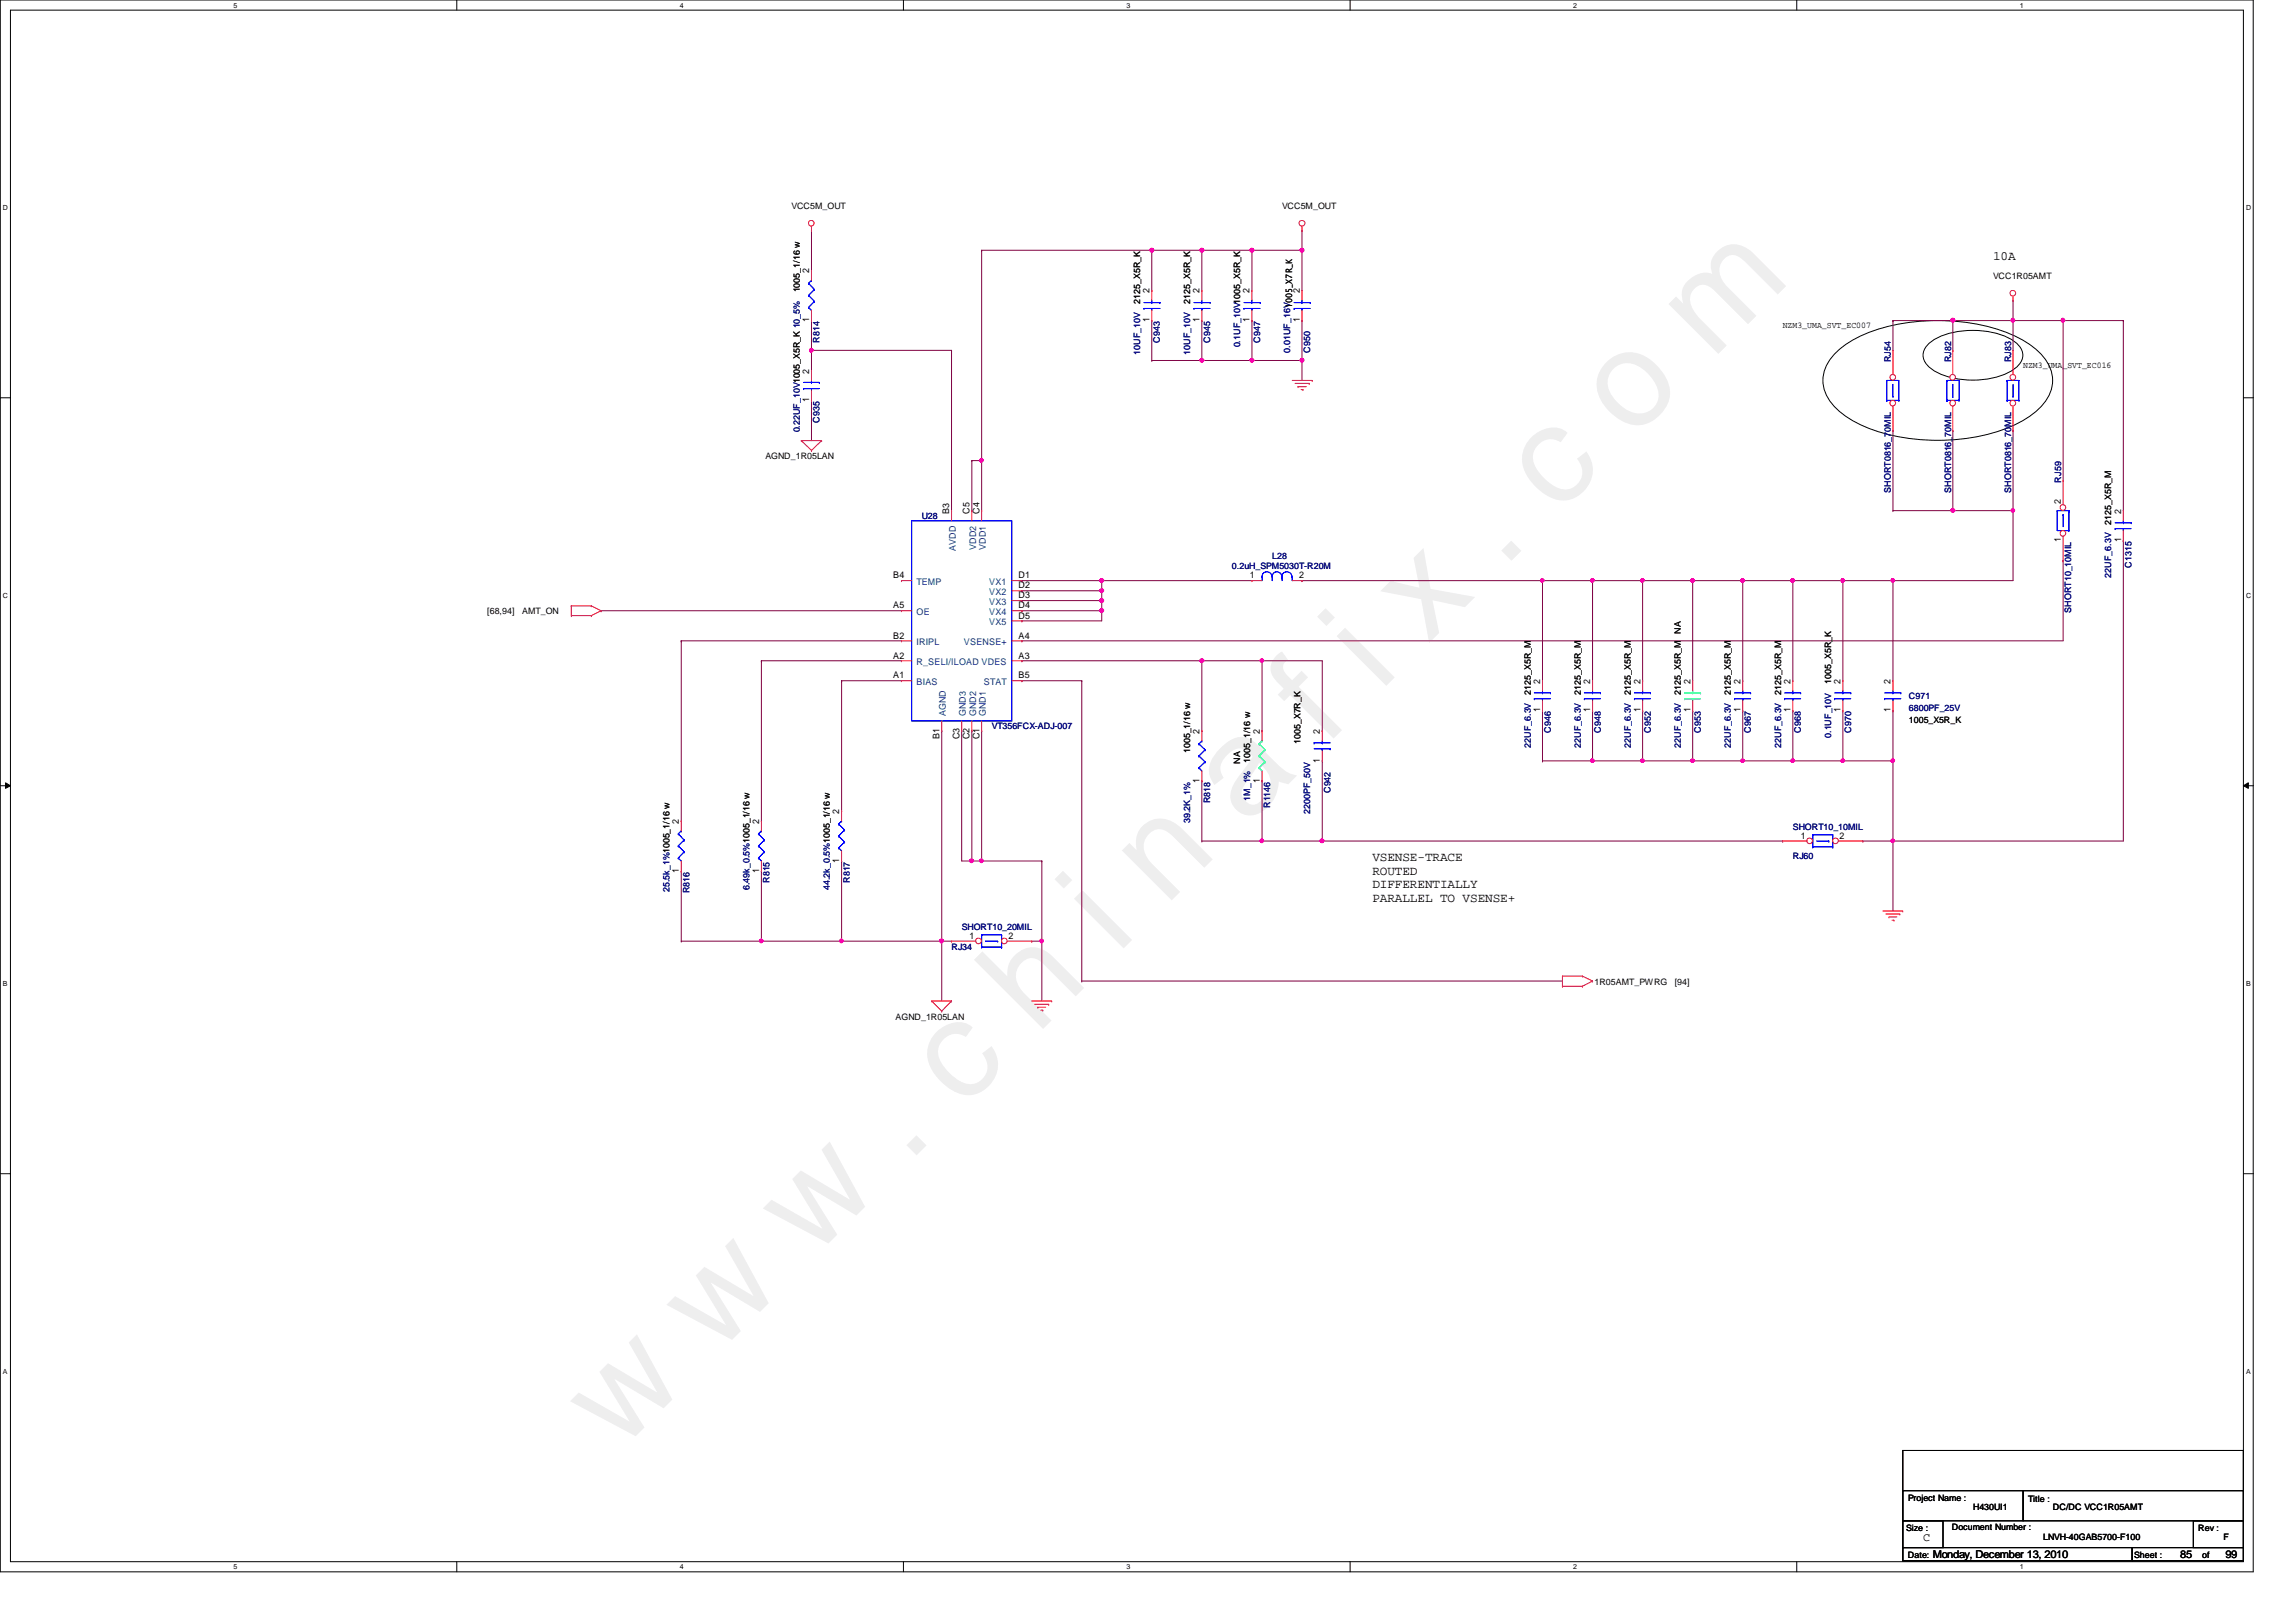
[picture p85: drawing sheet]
<svg xmlns="http://www.w3.org/2000/svg" width="297mm" height="210mm" viewBox="0 0 297 210" stroke-linecap="round" stroke-linejoin="round" font-family="sans-serif">
<defs><g id="words">
<text font-size="17.6" fill="#f0f" x="80.1" y="188" transform="rotate(-45 80.1 188)">w w w . c h i n a f i x . c o m</text>
<g font-size="1.7">
<text x="257.8" y="33.7">10A</text>
<text x="177.5" y="111.4">VSENSE-TRACE</text>
<text x="177.5" y="113.2">ROUTED</text>
<text x="177.5" y="115">DIFFERENTIALLY</text>
<text x="177.5" y="116.8">PARALLEL TO VSENSE+</text>
</g>
<text font-size="1.5" x="248.8" y="199.4">C</text>
<g font-size="1.4">
<text x="250.1" y="201.6">Monday, December 13, 2010</text>
<text x="282.1" y="201.6">85</text>
<text x="287.9" y="201.6">99</text>
</g>
<g font-size="1.2">
<text x="104.7" y="35.4" transform="rotate(-90 104.7 35.4)">2</text>
<text x="104.7" y="41.7" transform="rotate(-90 104.7 41.7)">1</text>
<text x="148.7" y="41.7" transform="rotate(-90 148.7 41.7)">1</text>
<text x="148.7" y="38" transform="rotate(-90 148.7 38)">2</text>
<text x="155.2" y="41.7" transform="rotate(-90 155.2 41.7)">1</text>
<text x="155.2" y="38" transform="rotate(-90 155.2 38)">2</text>
<text x="161.7" y="41.7" transform="rotate(-90 161.7 41.7)">1</text>
<text x="161.7" y="38" transform="rotate(-90 161.7 38)">2</text>
<text x="168.1" y="41.7" transform="rotate(-90 168.1 41.7)">1</text>
<text x="168.1" y="38" transform="rotate(-90 168.1 38)">2</text>
<text x="104.7" y="52.1" transform="rotate(-90 104.7 52.1)">1</text>
<text x="104.7" y="48.3" transform="rotate(-90 104.7 48.3)">2</text>
<text x="266.6" y="65.2" transform="rotate(-90 266.6 65.2)">2</text>
<text x="122.8" y="66.5" transform="rotate(-90 122.8 66.5)">B3</text>
<text x="125.4" y="66.5" transform="rotate(-90 125.4 66.5)">C5</text>
<text x="126.7" y="66.5" transform="rotate(-90 126.7 66.5)">C4</text>
<text x="266.6" y="70.2" transform="rotate(-90 266.6 70.2)">1</text>
<text x="274.4" y="70.2" transform="rotate(-90 274.4 70.2)">1</text>
<text x="274.4" y="66.5" transform="rotate(-90 274.4 66.5)">2</text>
<text x="115.6" y="74.8">B4</text>
<text x="131.8" y="74.8">D1</text>
<text x="131.8" y="76.2">D2</text>
<text x="131.8" y="77.4">D3</text>
<text x="161.7" y="74.8">1</text>
<text x="168.1" y="74.8">2</text>
<text x="115.6" y="78.7">A5</text>
<text x="115.6" y="82.6">B2</text>
<text x="131.8" y="78.7">D4</text>
<text x="131.8" y="80.1">D5</text>
<text x="131.8" y="82.6">A4</text>
<text x="115.6" y="85.2">A2</text>
<text x="115.6" y="87.8">A1</text>
<text x="131.8" y="85.2">A3</text>
<text x="131.8" y="87.8">B5</text>
<text x="199.3" y="88.5" transform="rotate(-90 199.3 88.5)">2</text>
<text x="205.7" y="88.5" transform="rotate(-90 205.7 88.5)">2</text>
<text x="212.2" y="88.5" transform="rotate(-90 212.2 88.5)">2</text>
<text x="218.7" y="88.5" transform="rotate(-90 218.7 88.5)">2</text>
<text x="225.2" y="88.5" transform="rotate(-90 225.2 88.5)">2</text>
<text x="231.6" y="88.5" transform="rotate(-90 231.6 88.5)">2</text>
<text x="238.1" y="88.5" transform="rotate(-90 238.1 88.5)">2</text>
<text x="244.6" y="88.5" transform="rotate(-90 244.6 88.5)">2</text>
<text x="121.5" y="95.6" transform="rotate(-90 121.5 95.6)">B1</text>
<text x="124.1" y="95.7" transform="rotate(-90 124.1 95.7)">C3</text>
<text x="125.4" y="95.7" transform="rotate(-90 125.4 95.7)">C2</text>
<text x="126.7" y="95.7" transform="rotate(-90 126.7 95.7)">C1</text>
<text x="155.2" y="95" transform="rotate(-90 155.2 95)">2</text>
<text x="163" y="95" transform="rotate(-90 163 95)">2</text>
<text x="170.8" y="95" transform="rotate(-90 170.8 95)">2</text>
<text x="199.3" y="92.2" transform="rotate(-90 199.3 92.2)">1</text>
<text x="205.7" y="92.2" transform="rotate(-90 205.7 92.2)">1</text>
<text x="212.2" y="92.2" transform="rotate(-90 212.2 92.2)">1</text>
<text x="218.7" y="92.2" transform="rotate(-90 218.7 92.2)">1</text>
<text x="225.2" y="92.2" transform="rotate(-90 225.2 92.2)">1</text>
<text x="231.6" y="92.2" transform="rotate(-90 231.6 92.2)">1</text>
<text x="238.1" y="92.2" transform="rotate(-90 238.1 92.2)">1</text>
<text x="244.6" y="92.2" transform="rotate(-90 244.6 92.2)">1</text>
<text x="155.2" y="101.3" transform="rotate(-90 155.2 101.3)">1</text>
<text x="163" y="101.3" transform="rotate(-90 163 101.3)">1</text>
<text x="170.8" y="98.7" transform="rotate(-90 170.8 98.7)">1</text>
<text x="87.8" y="106.6" transform="rotate(-90 87.8 106.6)">2</text>
<text x="98.2" y="106.6" transform="rotate(-90 98.2 106.6)">2</text>
<text x="108.6" y="105.4" transform="rotate(-90 108.6 105.4)">2</text>
<text x="87.8" y="112.9" transform="rotate(-90 87.8 112.9)">1</text>
<text x="98.2" y="112.9" transform="rotate(-90 98.2 112.9)">1</text>
<text x="108.6" y="111.6" transform="rotate(-90 108.6 111.6)">1</text>
<text x="233" y="108.5">1</text>
<text x="238" y="108.5">2</text>
<text x="125.4" y="121.5">1</text>
<text x="130.5" y="121.5">2</text>
</g>
<g font-size="1.2" fill="#004080">
<text x="123.7" y="71.2" transform="rotate(-90 123.7 71.2)">AVDD</text>
<text x="126.3" y="71.1" transform="rotate(-90 126.3 71.1)">VDD2</text>
<text x="127.5" y="71.1" transform="rotate(-90 127.5 71.1)">VDD1</text>
<text x="118.6" y="75.7">TEMP</text>
<text x="128" y="75.7">VX1</text>
<text x="128" y="77">VX2</text>
<text x="118.6" y="79.6">OE</text>
<text x="118.6" y="83.5">IRIPL</text>
<text x="124.7" y="83.5">VSENSE+</text>
<text x="128" y="78.3">VX3</text>
<text x="128" y="79.6">VX4</text>
<text x="128" y="80.9">VX5</text>
<text x="118.6" y="86.1">R_SELI/ILOAD VDES</text>
<text x="118.6" y="88.6">BIAS</text>
<text x="127.3" y="88.6">STAT</text>
<text x="122.4" y="92.7" transform="rotate(-90 122.4 92.7)">AGND</text>
<text x="125" y="92.7" transform="rotate(-90 125 92.7)">GND3</text>
<text x="126.3" y="92.7" transform="rotate(-90 126.3 92.7)">GND2</text>
<text x="127.5" y="92.7" transform="rotate(-90 127.5 92.7)">GND1</text>
</g>
<g font-size="1.1">
<text x="102.4" y="27">VCC5M_OUT</text>
<text x="165.9" y="27">VCC5M_OUT</text>
<text x="103.5" y="37.8" transform="rotate(-90 103.5 37.8)">1005_1/16 w</text>
<text x="147.5" y="39.3" transform="rotate(-90 147.5 39.3)">2125_X5R_K</text>
<text x="154" y="39.3" transform="rotate(-90 154 39.3)">2125_X5R_K</text>
<text x="167.2" y="39.9" transform="rotate(-90 167.2 39.9)">1005_X7R_K</text>
<text x="257.8" y="36.1">VCC1R05AMT</text>
<text x="230.6" y="42.5">NZM3_UMA_SVT_EC007</text>
<text x="261.7" y="47.6">NZM3_UMA_SVT_EC016</text>
<text x="99" y="59.4">AGND_1R05LAN</text>
<text x="273.1" y="67.9" transform="rotate(-90 273.1 67.9)">2125_X5R_M</text>
<text x="63" y="79.5">[68,94]</text>
<text x="67.6" y="79.5">AMT_ON</text>
<text x="217.5" y="82" transform="rotate(-90 217.5 82)">NA</text>
<text x="198" y="89.9" transform="rotate(-90 198 89.9)">2125_X5R_M</text>
<text x="204.5" y="89.9" transform="rotate(-90 204.5 89.9)">2125_X5R_M</text>
<text x="211" y="89.9" transform="rotate(-90 211 89.9)">2125_X5R_M</text>
<text x="217.5" y="89.9" transform="rotate(-90 217.5 89.9)">2125_X5R_M</text>
<text x="223.9" y="89.9" transform="rotate(-90 223.9 89.9)">2125_X5R_M</text>
<text x="230.4" y="89.9" transform="rotate(-90 230.4 89.9)">2125_X5R_M</text>
<text x="236.9" y="88.5" transform="rotate(-90 236.9 88.5)">1005_X5R_K</text>
<text x="247" y="93.6">1005_X5R_K</text>
<text x="154" y="97.5" transform="rotate(-90 154 97.5)">1005_1/16 w</text>
<text x="160.4" y="98.8" transform="rotate(-90 160.4 98.8)">NA</text>
<text x="161.8" y="98.7" transform="rotate(-90 161.8 98.7)">1005_1/16 w</text>
<text x="168.2" y="96.3" transform="rotate(-90 168.2 96.3)">1005_X7R_K</text>
<text x="115.9" y="132">AGND_1R05LAN</text>
<text x="206.3" y="127.4">1R05AMT_PWRG</text>
<text x="216.7" y="127.4">[94]</text>
<text x="246.8" y="194.3">Project Name :</text>
<text x="255.3" y="195.4">H430UI1</text>
<text x="262.4" y="194.4">Title :</text>
<text x="265.6" y="195.4">DC/DC VCC1R05AMT</text>
<text x="246.6" y="198.2">Size :</text>
<text x="246.8" y="201.6">Date:</text>
<text x="252.5" y="198">Document Number :</text>
<text x="264.3" y="199.3">LNVH-40GAB5700-F100</text>
<text x="276.1" y="201.6">Sheet :</text>
<text x="284.4" y="198.2">Rev :</text>
<text x="284.9" y="201.6">of</text>
<text x="287.7" y="199.3">F</text>
</g>
<g font-size="1.1" fill="#000080">
<text x="106" y="44.3" transform="rotate(-90 106 44.3)">R814</text>
<text x="147.5" y="45.9" transform="rotate(-90 147.5 45.9)">10UF_10V</text>
<text x="150.1" y="44.3" transform="rotate(-90 150.1 44.3)">C943</text>
<text x="154" y="45.9" transform="rotate(-90 154 45.9)">10UF_10V</text>
<text x="156.5" y="44.3" transform="rotate(-90 156.5 44.3)">C945</text>
<text x="160.4" y="45" transform="rotate(-90 160.4 45)">0.1UF_10V1005_X5R_K</text>
<text x="163" y="44.3" transform="rotate(-90 163 44.3)">C947</text>
<text x="166.9" y="45.6" transform="rotate(-90 166.9 45.6)">0.01UF_16V</text>
<text x="169.5" y="45.6" transform="rotate(-90 169.5 45.6)">C950</text>
<text x="244.6" y="46.9" transform="rotate(-90 244.6 46.9)">RJ54</text>
<text x="252.4" y="46.9" transform="rotate(-90 252.4 46.9)">RJ82</text>
<text x="260.2" y="46.9" transform="rotate(-90 260.2 46.9)">RJ83</text>
<text x="103.5" y="56" transform="rotate(-90 103.5 56)">0.22UF_10V1005_X5R_K 10_5%</text>
<text x="106" y="54.7" transform="rotate(-90 106 54.7)">C935</text>
<text x="244.6" y="63.8" transform="rotate(-90 244.6 63.8)">SHORT0816_70MIL</text>
<text x="252.4" y="63.8" transform="rotate(-90 252.4 63.8)">SHORT0816_70MIL</text>
<text x="260.2" y="63.8" transform="rotate(-90 260.2 63.8)">SHORT0816_70MIL</text>
<text x="266.7" y="62.4" transform="rotate(-90 266.7 62.4)">RJ59</text>
<text x="119.2" y="67.2">U28</text>
<text x="159.4" y="73.7">0.2uH_SPM5030T-R20M</text>
<text x="164.6" y="72.3">L28</text>
<text x="273.1" y="74.8" transform="rotate(-90 273.1 74.8)">22UF_6.3V</text>
<text x="275.8" y="73.4" transform="rotate(-90 275.8 73.4)">C1315</text>
<text x="268" y="79.3" transform="rotate(-90 268 79.3)">SHORT10_10MIL</text>
<text x="128.3" y="94.4">VT356FCX-ADJ-007</text>
<text x="200.6" y="94.8" transform="rotate(-90 200.6 94.8)">C946</text>
<text x="207.1" y="94.8" transform="rotate(-90 207.1 94.8)">C948</text>
<text x="213.6" y="94.8" transform="rotate(-90 213.6 94.8)">C952</text>
<text x="220" y="94.8" transform="rotate(-90 220 94.8)">C953</text>
<text x="226.5" y="94.8" transform="rotate(-90 226.5 94.8)">C967</text>
<text x="233" y="94.8" transform="rotate(-90 233 94.8)">C968</text>
<text x="236.9" y="95.5" transform="rotate(-90 236.9 95.5)">0.1UF_10V</text>
<text x="239.5" y="94.8" transform="rotate(-90 239.5 94.8)">C970</text>
<text x="247" y="90.5">C971</text>
<text x="247" y="92.1">6800PF_25V</text>
<text x="198" y="96.8" transform="rotate(-90 198 96.8)">22UF_6.3V</text>
<text x="204.5" y="96.8" transform="rotate(-90 204.5 96.8)">22UF_6.3V</text>
<text x="211" y="96.8" transform="rotate(-90 211 96.8)">22UF_6.3V</text>
<text x="217.5" y="96.8" transform="rotate(-90 217.5 96.8)">22UF_6.3V</text>
<text x="223.9" y="96.8" transform="rotate(-90 223.9 96.8)">22UF_6.3V</text>
<text x="230.4" y="96.8" transform="rotate(-90 230.4 96.8)">22UF_6.3V</text>
<text x="154" y="106.5" transform="rotate(-90 154 106.5)">39.2K_1%</text>
<text x="156.5" y="103.9" transform="rotate(-90 156.5 103.9)">R818</text>
<text x="161.8" y="103.6" transform="rotate(-90 161.8 103.6)">1M_1%</text>
<text x="164.3" y="104.6" transform="rotate(-90 164.3 104.6)">R1146</text>
<text x="169.5" y="105.3" transform="rotate(-90 169.5 105.3)">2200PF_50V</text>
<text x="172.1" y="102.6" transform="rotate(-90 172.1 102.6)">C942</text>
<text x="231.9" y="107.4">SHORT10_10MIL</text>
<text x="231.9" y="111.2">RJ60</text>
<text x="86.6" y="115.4" transform="rotate(-90 86.6 115.4)">25.5k_1%1005_1/16 w</text>
<text x="89.2" y="115.6" transform="rotate(-90 89.2 115.6)">R816</text>
<text x="97" y="115.2" transform="rotate(-90 97 115.2)">6.49k_0.5%1005_1/16 w</text>
<text x="99.6" y="114.3" transform="rotate(-90 99.6 114.3)">R815</text>
<text x="107.4" y="115.2" transform="rotate(-90 107.4 115.2)">44.2k_0.5%1005_1/16 w</text>
<text x="109.9" y="114.3" transform="rotate(-90 109.9 114.3)">R817</text>
<text x="123.1" y="122.9">RJ34</text>
<text x="124.4" y="120.3">SHORT10_20MIL</text>
</g>
<g font-size=".9">
<text x="30.2" y="1">5</text>
<text x="88" y="1">4</text>
<text x="145.8" y="1">3</text>
<text x="203.5" y="1">2</text>
<text x="261.3" y="1">1</text>
<text x=".4" y="27.2">D</text>
<text x="290.6" y="27.2">D</text>
<text x=".4" y="77.3">C</text>
<text x="290.6" y="77.3">C</text>
<text x=".4" y="127.6">B</text>
<text x="290.6" y="127.6">B</text>
<text x=".4" y="177.8">A</text>
<text x="290.6" y="177.8">A</text>
<text x="30.2" y="203.1">5</text>
<text x="88" y="203.1">4</text>
<text x="145.8" y="203.1">3</text>
<text x="203.5" y="203.1">2</text>
<text x="261.3" y="203.1">1</text>
</g>
</g></defs>
<path d="M0 0h291.5v203.4h-291.5zM1.4 1.3h288.8v200.8h-288.8z" fill="none" stroke="#000" stroke-width=".13"/>
<g fill="#fff">
<path d="M30.2 .2h.5v1h-.5z"/>
<path d="M30.2 202.3h.5v1h-.5z"/>
</g>
<path d="M59.1 0v1.3M59.1 202.1v1.3" fill="none" stroke="#000" stroke-width=".13"/>
<g fill="#fff">
<path d="M88 .2h.5v1h-.5z"/>
<path d="M88 202.3h.5v1h-.5z"/>
</g>
<path d="M116.9 0v1.3M116.9 202.1v1.3" fill="none" stroke="#000" stroke-width=".13"/>
<g fill="#fff">
<path d="M145.8 .2h.5v1h-.5z"/>
<path d="M145.8 202.3h.5v1h-.5z"/>
</g>
<path d="M174.7 0v1.3M174.7 202.1v1.3" fill="none" stroke="#000" stroke-width=".13"/>
<g fill="#fff">
<path d="M203.5 .2h.5v1h-.5z"/>
<path d="M203.5 202.3h.5v1h-.5z"/>
</g>
<path d="M232.4 0v1.3M232.4 202.1v1.3" fill="none" stroke="#000" stroke-width=".13"/>
<g fill="#fff">
<path d="M261.3 .2h.5v1h-.5z"/>
<path d="M261.3 202.3h.5v1h-.5z"/>
<path d="M.4 26.4h.6v1h-.6z"/>
<path d="M290.6 26.4h.6v1h-.6z"/>
<path d="M.4 76.5h.6v1.1h-.6z"/>
<path d="M290.6 76.5h.6v1.1h-.6z"/>
</g>
<path d="M0 51.5h1.4M290.2 51.5h1.3" fill="none" stroke="#000" stroke-width=".13"/>
<g fill="#fff">
<path d="M.4 126.7h.6v1.1h-.6z"/>
<path d="M290.6 126.7h.6v1.1h-.6z"/>
</g>
<path d="M0 101.7h1.4M.7 101.3l.7 .4-.7 .3zM290.2 101.7l.7-.4v.7zM290.2 101.7h1.3" fill="none" stroke="#000" stroke-width=".13"/>
<path d="M.7 101.3l.7 .4-.7 .3zM290.2 101.7l.7-.4v.7z" fill="#000"/>
<g fill="#fff">
<path d="M.4 177h.5v1h-.5z"/>
<path d="M290.6 177h.5v1h-.5z"/>
</g>
<path d="M237.3 45.8a14.2 14.2 0 0 1 6.9-3.5 26.7 26.7 0 0 1 15.8 .9 9.4 9.4 0 0 1 5.2 4.2 4.5 4.5 0 0 1-1.2 5.2 14.3 14.3 0 0 1-6.8 3.6 26.5 26.5 0 0 1-15.8-.9 9.4 9.4 0 0 1-5.2-4.3 4.6 4.6 0 0 1 1.1-5.2zM249.7 44.3a9.4 9.4 0 0 1 6.7-1.5 7.1 7.1 0 0 1 4.9 2.1 1.84 1.84 0 0 1-.5 2.7 10.2 10.2 0 0 1-7.8 1.4 6.5 6.5 0 0 1-3.8-1.9 1.85 1.85 0 0 1 .5-2.8zM0 151.9h1.4M290.2 151.9h1.3" fill="none" stroke="#000" stroke-width=".13"/>
<path d="M252.6 55.7h.1M252.6 55.7v10.4M260.4 55.7h.1M260.4 55.7v10.4h-7.8M252.6 66.1h.1" fill="none" stroke="#800040" stroke-width=".13"/>
<path d="M260.2 65.9h.4v.1v.2l-.2 .1-.2-.1z" fill-rule="evenodd" fill="#f0f"/>
<path d="M260.2 65.9h.4v.1v.2l-.2 .1-.2-.1z" fill="none" stroke="#f0f" stroke-width=".13"/>
<circle cx="252.6" cy="66" r=".25" fill="#f0f"/>
<circle cx="252.6" cy="66" r=".25" fill="none" stroke="#f0f" stroke-width=".13"/>
<path d="M244.9 55.7h.1M244.9 55.7v10.4M260.4 41.5h.1M260.4 41.5v3.8M244.9 66.1h.1M244.9 66.1h7.7" fill="none" stroke="#800040" stroke-width=".13"/>
<path d="M260.2 41.3l.2-.1 .2 .1v.3l-.2 .1-.2-.1z" fill-rule="evenodd" fill="#f0f"/>
<path d="M260.2 41.3l.2-.1 .2 .1v.3l-.2 .1-.2-.1z" fill="none" stroke="#f0f" stroke-width=".13"/>
<path d="M77.8 79h38.8M244.9 75.1h.1M244.9 75.1v13M88.1 82.9h28.5M132.2 82.9h134.7M140 88.1v38.9h62.1M171.1 108.8h59.5M244.9 108.8h.1M244.9 108.8v9.1M244.9 108.8h29.8" fill="none" stroke="#800040" stroke-width=".13"/>
<path d="M244.7 108.6h.3l.1 .2-.1 .2-.1 .1-.2-.1z" fill-rule="evenodd" fill="#f0f"/>
<path d="M244.7 108.6h.3l.1 .2-.1 .2-.1 .1-.2-.1z" fill="none" stroke="#f0f" stroke-width=".13"/>
<path d="M244.9 98.5h.1M244.9 98.5v10.3h-3.9M241 108.8h.1" fill="none" stroke="#800040" stroke-width=".13"/>
<path d="M244.7 98.3h.3l.1 .1-.1 .2-.1 .1-.2-.1z" fill-rule="evenodd" fill="#f0f"/>
<path d="M244.7 98.3h.3l.1 .1-.1 .2-.1 .1-.2-.1z" fill="none" stroke="#f0f" stroke-width=".13"/>
<path d="M244.9 75.1h.1M244.9 75.1h15.5" fill="none" stroke="#800040" stroke-width=".13"/>
<path d="M244.7 74.9h.3l.1 .2-.1 .2-.1 .1-.2-.1z" fill-rule="evenodd" fill="#f0f"/>
<path d="M244.7 74.9h.3l.1 .2-.1 .2-.1 .1-.2-.1z" fill="none" stroke="#f0f" stroke-width=".13"/>
<path d="M238.4 75.1h.1M238.4 75.1h6.5M238.4 75.1v13M260.4 66.1h.1M260.4 66.1v9" fill="none" stroke="#800040" stroke-width=".13"/>
<path d="M238.2 74.9h.4v.2v.2l-.2 .1-.2-.1z" fill-rule="evenodd" fill="#f0f"/>
<path d="M238.2 74.9h.4v.2v.2l-.2 .1-.2-.1z" fill="none" stroke="#f0f" stroke-width=".13"/>
<path d="M231.9 75.1h6.5M231.9 98.5h6.5M238.4 98.5h.1M238.4 92v6.5" fill="none" stroke="#800040" stroke-width=".13"/>
<path d="M238.2 98.3h.4v.1v.2l-.2 .1-.2-.1z" fill-rule="evenodd" fill="#f0f"/>
<path d="M238.2 98.3h.4v.1v.2l-.2 .1-.2-.1z" fill="none" stroke="#f0f" stroke-width=".13"/>
<path d="M252.6 41.5h.1M252.6 41.5h7.8M168.4 75.1h31.2" fill="none" stroke="#800040" stroke-width=".13"/>
<circle cx="252.6" cy="41.4" r=".26" fill="#f0f"/>
<circle cx="252.6" cy="41.4" r=".26" fill="none" stroke="#f0f" stroke-width=".13"/>
<g fill="none" stroke="#800040" stroke-width=".13">
<path d="M260.4 38.9h.1M260.4 38.9v2.6M244.9 41.5h.1M244.9 41.5v3.8M252.6 41.5h.1M252.6 41.5v3.8M266.9 41.5h.1M266.9 41.5v20.7M266.9 41.5h7.8M266.9 72.6h.1M266.9 72.6v10.3M238.4 98.5h6.5"/>
<path d="M244.9 98.5h.1M244.9 92h.1M244.9 92v6.5"/>
</g>
<path d="M266.7 41.3l.2-.1 .2 .1-.1 .3-.1 .1-.2-.1z" fill-rule="evenodd" fill="#f0f"/>
<path d="M266.7 41.3l.2-.1 .2 .1-.1 .3-.1 .1-.2-.1z" fill="none" stroke="#f0f" stroke-width=".13"/>
<path d="M244.9 41.5h.1M244.9 41.5h7.7M260.4 41.5h.1M260.4 41.5h6.5M274.7 41.5h.1M274.7 41.5v24.6M274.7 70h.1M274.7 70v38.8" fill="none" stroke="#800040" stroke-width=".13"/>
<g fill="none" stroke="#f00" stroke-width=".13">
<path d="M260.4 38.9h.1M260.4 38.4v.5M243.6 117.9h2.6M244 118.3h1.8M244.4 118.7h.1M244.4 118.7h1M244.8 119.1h.2M245 119.1h.1M245.8 118.3h.1M246.2 117.9h.1"/>
<circle cx="260.4" cy="37.9" r=".37"/>
</g>
<path d="M246.2 196.8h5.2v3.5h-5.2zM246.2 192.9h15.5v3.9h-15.5zM246.2 187.7h44v14.3h-44zM261.7 192.9h28.5v3.9h-28.5zM283.8 196.8h6.4v3.5h-6.4zM246.2 200.3h29.6v1.7h-29.6zM275.8 200.3h14.4v1.7h-14.4z" fill="none" stroke="#000" stroke-width=".13"/>
<path d="M251.9 51.8h.1M251.9 49.2h.1M251.9 49.2h1.5v2.6M251.9 49.2v2.6M251.9 51.8h1.5M252.6 51.3h.1M252.6 49.7v1.6M253.4 51.8h.1" fill="none" stroke="#00f" stroke-width=".13"/>
<circle cx="252.6" cy="48.8" r=".37" fill="#fff"/>
<g fill="none" stroke="#f00" stroke-width=".13">
<path d="M252.6 45.3h.1M252.6 45.3v3.2"/>
<circle cx="252.6" cy="48.8" r=".37"/>
</g>
<circle cx="252.6" cy="52.2" r=".37" fill="#fff"/>
<g fill="none" stroke="#f00" stroke-width=".13">
<path d="M252.6 55.7h.1M252.6 52.6v3.1"/>
<circle cx="252.6" cy="52.2" r=".37"/>
</g>
<circle cx="237.5" cy="108.8" r=".37" fill="#fff"/>
<g fill="none" stroke="#f00" stroke-width=".13">
<path d="M237.9 108.8h3.1M241 108.8h.1"/>
<circle cx="237.5" cy="108.8" r=".37"/>
</g>
<path d="M266.1 66.1h.1M266.1 66.1v2.6h1.6M266.1 66.1h1.6M266.9 66.6h.1M266.9 66.6v1.6M267.7 66.1h.1M267.7 68.7h.1M267.7 66.1v2.6" fill="none" stroke="#00f" stroke-width=".13"/>
<circle cx="266.9" cy="69" r=".37" fill="#fff"/>
<g fill="none" stroke="#f00" stroke-width=".13">
<path d="M266.9 72.6h.1M266.9 69.4v3.2"/>
<circle cx="266.9" cy="69" r=".37"/>
</g>
<circle cx="266.9" cy="65.7" r=".37" fill="#fff"/>
<g fill="none" stroke="#f00" stroke-width=".13">
<path d="M266.9 62.2h.1M266.9 62.2v3.1M244.9 92h.1M244.9 88.1h.1M244.9 88.1v1.3M244.9 90.7v1.3"/>
<circle cx="266.9" cy="65.7" r=".37"/>
</g>
<g fill="none" stroke="#00f" stroke-width=".13">
<path d="M259.7 51.8h.1M259.7 49.2h.1M259.7 49.2h1.5v2.6M259.7 49.2v2.6M259.7 51.8h1.5M260.4 51.3h.1M260.4 49.7v1.6M261.2 51.8h.1M243.8 90.4h.1M243.8 89.7h2.1M243.8 90.4h2.1M244.9 90.4h.1"/>
<path d="M244.9 89.7h.1M244.9 89.4v.3M244.9 90.4v.3M245.9 89.7h.1"/>
</g>
<circle cx="260.4" cy="48.8" r=".37" fill="#fff"/>
<g fill="none" stroke="#f00" stroke-width=".13">
<path d="M260.4 45.3h.1M260.4 45.3v3.2"/>
<circle cx="260.4" cy="48.8" r=".37"/>
</g>
<circle cx="260.4" cy="52.2" r=".37" fill="#fff"/>
<g fill="none" stroke="#f00" stroke-width=".13">
<path d="M260.4 55.7h.1M260.4 52.6v3.1"/>
<circle cx="260.4" cy="52.2" r=".37"/>
</g>
<path d="M244.1 51.8h.1M244.1 49.2h.1M244.1 49.2h1.6v2.6M244.1 49.2v2.6M244.1 51.8h1.6M244.9 51.3h.1M244.9 49.7v1.6M245.7 51.8h.1" fill="none" stroke="#00f" stroke-width=".13"/>
<circle cx="244.9" cy="48.8" r=".37" fill="#fff"/>
<g fill="none" stroke="#f00" stroke-width=".13">
<path d="M244.9 45.3h.1M244.9 45.3v3.2"/>
<circle cx="244.9" cy="48.8" r=".37"/>
</g>
<circle cx="244.9" cy="52.2" r=".37" fill="#fff"/>
<g fill="none" stroke="#f00" stroke-width=".13">
<path d="M244.9 55.7h.1M244.9 52.6v3.1M274.7 70h.1M274.7 66.1h.1M274.7 66.1v1.3M274.7 68.7v1.3M238.4 92h.1M238.4 88.1h.1M238.4 88.1v1.3M238.4 90.7v1.3"/>
<circle cx="244.9" cy="52.2" r=".37"/>
</g>
<g fill="none" stroke="#00f" stroke-width=".13">
<path d="M273.6 68.4h.1M273.6 67.6h2.1M273.6 68.4h2.1M274.7 68.4h.1M274.7 67.6h.1M274.7 67.4v.2M274.7 68.4v.3M275.7 67.6h.1M237.4 90.4h.1M237.4 89.7h2M237.4 90.4h2M238.4 90.4h.1"/>
<path d="M238.4 89.7h.1M238.4 89.4v.3M238.4 90.4v.3M239.4 89.7h.1"/>
</g>
<path d="M260.2 65.9h.4v.1v.2l-.2 .1-.2-.1z" fill-rule="evenodd" fill="#f0f"/>
<path d="M260.2 65.9h.4v.1v.2l-.2 .1-.2-.1z" fill="none" stroke="#f0f" stroke-width=".13"/>
<circle cx="252.6" cy="66" r=".25" fill="#f0f"/>
<circle cx="252.6" cy="66" r=".25" fill="none" stroke="#f0f" stroke-width=".13"/>
<path d="M260.2 41.3l.2-.1 .2 .1v.3l-.2 .1-.2-.1z" fill-rule="evenodd" fill="#f0f"/>
<path d="M260.2 41.3l.2-.1 .2 .1v.3l-.2 .1-.2-.1z" fill="none" stroke="#f0f" stroke-width=".13"/>
<path d="M244.7 108.6h.3l.1 .2-.1 .2-.1 .1-.2-.1z" fill-rule="evenodd" fill="#f0f"/>
<path d="M244.7 108.6h.3l.1 .2-.1 .2-.1 .1-.2-.1z" fill="none" stroke="#f0f" stroke-width=".13"/>
<path d="M244.7 98.3h.3l.1 .1-.1 .2-.1 .1-.2-.1z" fill-rule="evenodd" fill="#f0f"/>
<path d="M244.7 98.3h.3l.1 .1-.1 .2-.1 .1-.2-.1z" fill="none" stroke="#f0f" stroke-width=".13"/>
<path d="M244.7 74.9h.3l.1 .2-.1 .2-.1 .1-.2-.1z" fill-rule="evenodd" fill="#f0f"/>
<path d="M244.7 74.9h.3l.1 .2-.1 .2-.1 .1-.2-.1z" fill="none" stroke="#f0f" stroke-width=".13"/>
<path d="M238.2 74.9h.4v.2v.2l-.2 .1-.2-.1z" fill-rule="evenodd" fill="#f0f"/>
<path d="M238.2 74.9h.4v.2v.2l-.2 .1-.2-.1z" fill="none" stroke="#f0f" stroke-width=".13"/>
<path d="M238.2 98.3h.4v.1v.2l-.2 .1-.2-.1z" fill-rule="evenodd" fill="#f0f"/>
<path d="M238.2 98.3h.4v.1v.2l-.2 .1-.2-.1z" fill="none" stroke="#f0f" stroke-width=".13"/>
<circle cx="252.6" cy="41.4" r=".26" fill="#f0f"/>
<circle cx="252.6" cy="41.4" r=".26" fill="none" stroke="#f0f" stroke-width=".13"/>
<path d="M266.7 41.3l.2-.1 .2 .1-.1 .3-.1 .1-.2-.1z" fill-rule="evenodd" fill="#f0f"/>
<path d="M266.7 41.3l.2-.1 .2 .1-.1 .3-.1 .1-.2-.1z" fill="none" stroke="#f0f" stroke-width=".13"/>
<use href="#words"/>
</svg>
